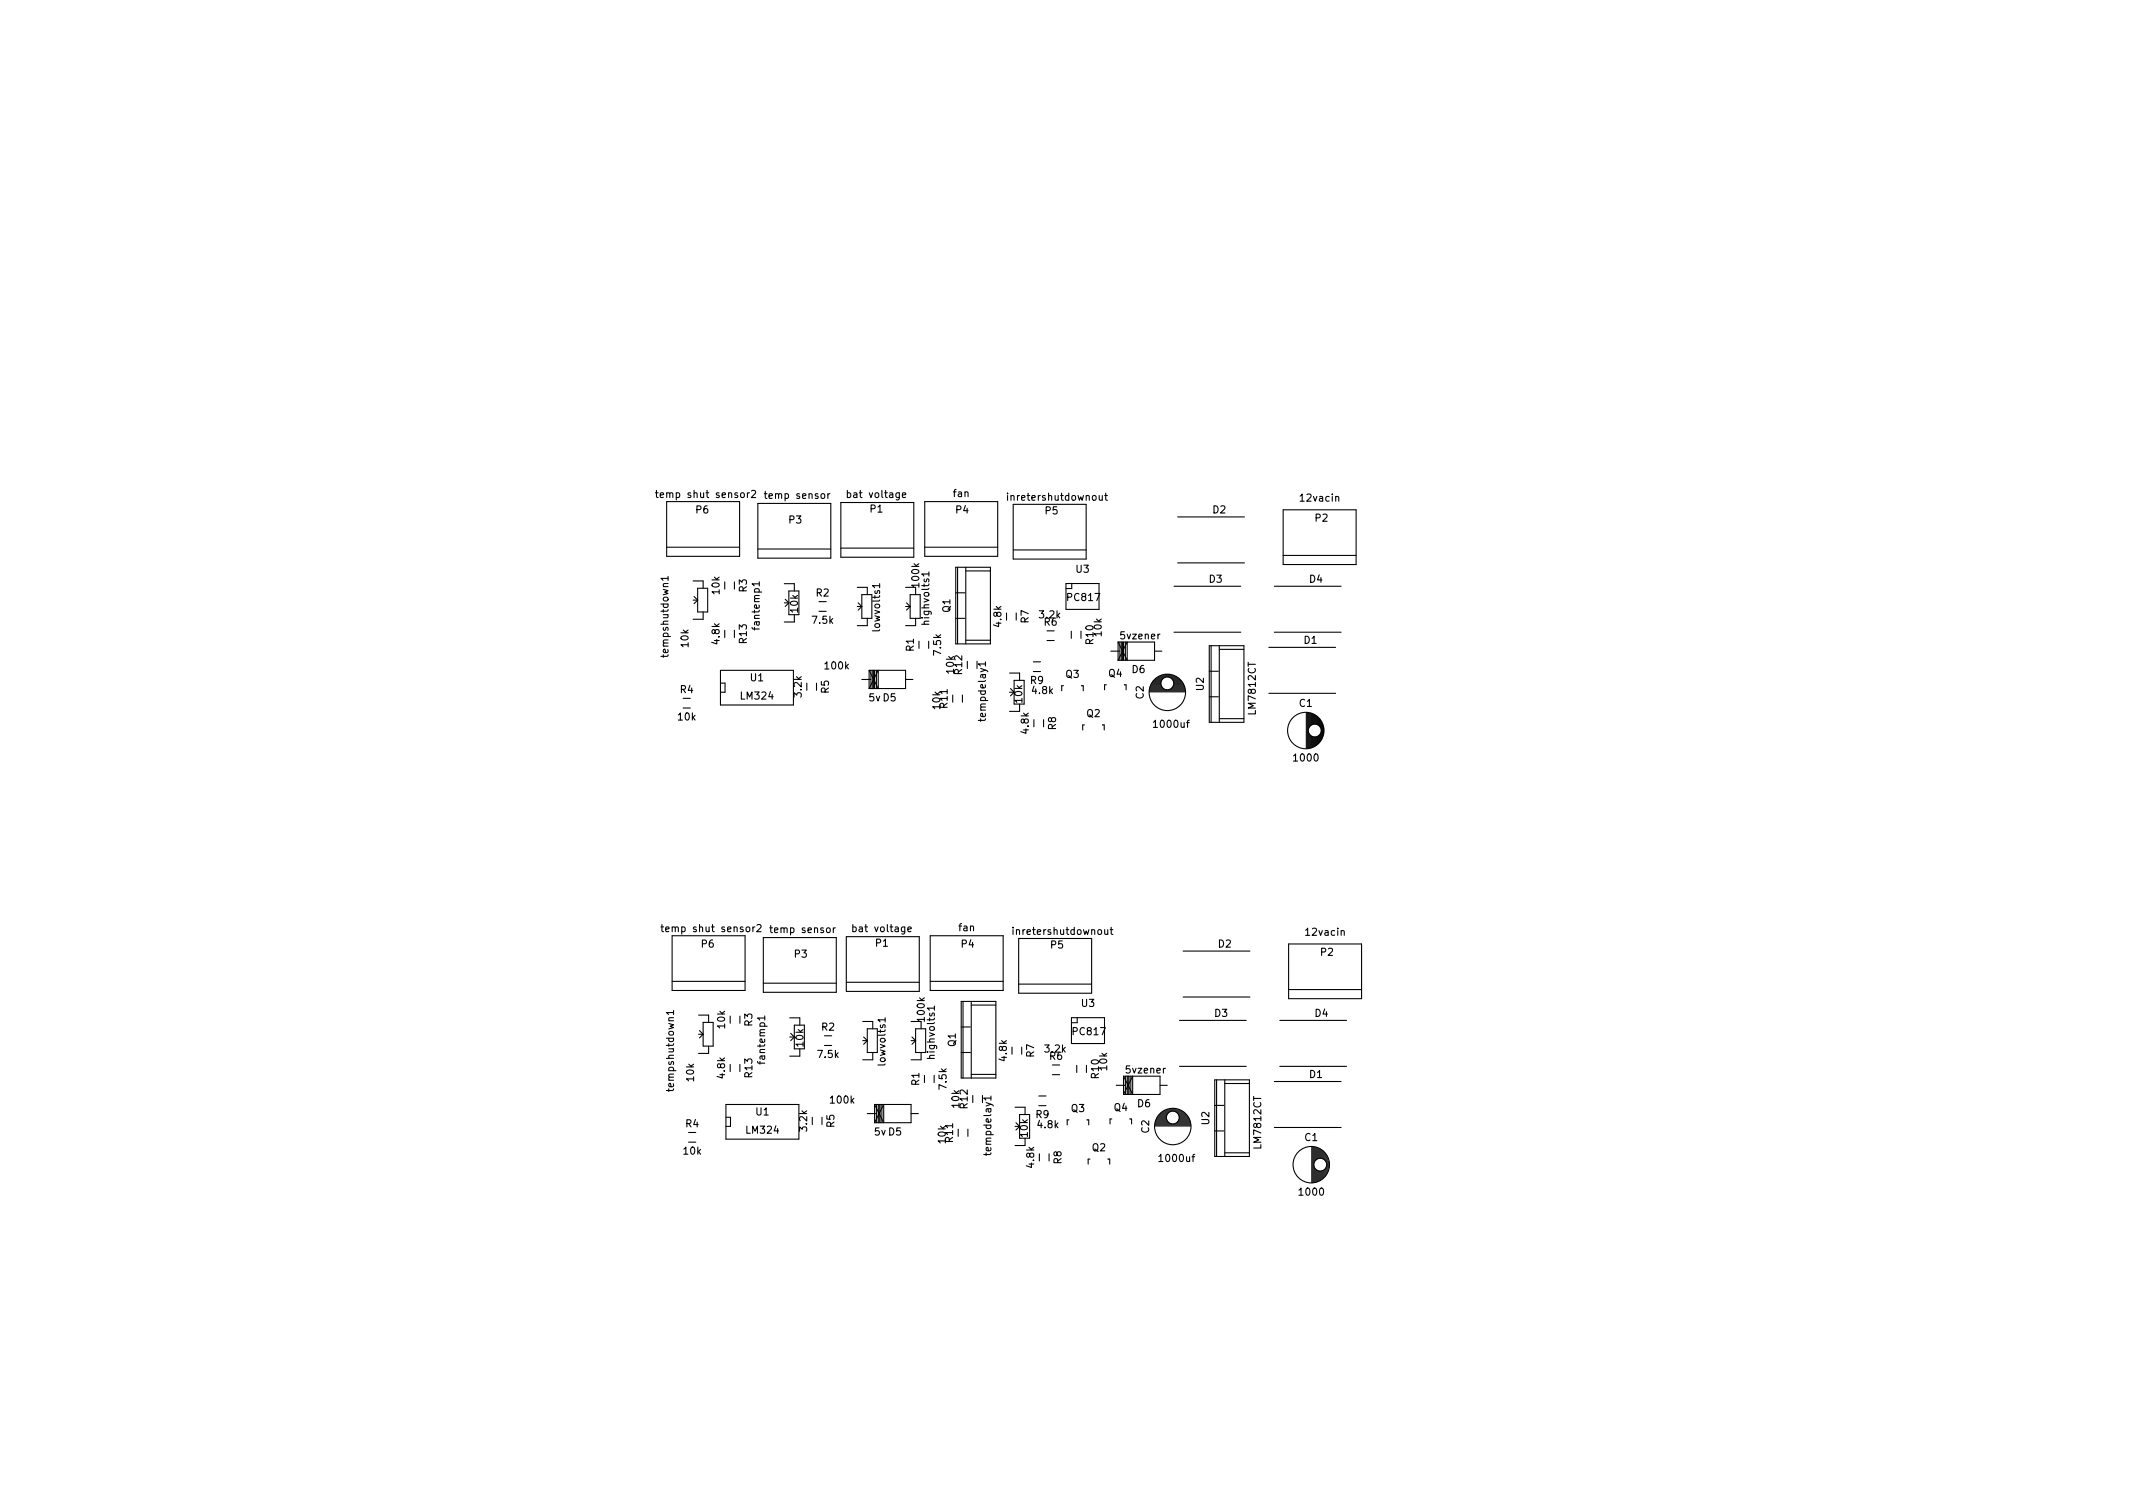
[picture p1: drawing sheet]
<svg xmlns="http://www.w3.org/2000/svg" width="297mm" height="210mm" viewBox="0 0 297 210" stroke-linecap="round" stroke-linejoin="round" font-family="sans-serif">
<defs><g id="words">
<g font-size="1.4">
<text x="92.1" y="69.3">temp shut sensor2</text>
<text x="96.9" y="71.5">P6</text>
<text x="106.9" y="69.5">temp sensor</text>
<text x="118.4" y="69.3">bat voltage</text>
<text x="121.2" y="71.4">P1</text>
<text x="132.8" y="69.2">fan</text>
<text x="133.1" y="71.5">P4</text>
<text x="140.7" y="69.7">inretershutdownout</text>
<text x="145.6" y="71.6">P5</text>
<text x="168.9" y="71.5">D2</text>
<text x="181.2" y="69.8">12vacin</text>
<text x="109.9" y="72.9">P3</text>
<text x="183.2" y="72.6">P2</text>
<text x="100.2" y="82.7" transform="rotate(-90 100.2 82.7)">10k</text>
<text x="104" y="82.4" transform="rotate(-90 104 82.4)">R3</text>
<text x="113.7" y="83">R2</text>
<text x="128" y="81.7" transform="rotate(-90 128 81.7)">100k</text>
<text x="148.7" y="83.7">PC817</text>
<text x="149.9" y="79.7">U3</text>
<text x="168.4" y="81.1">D3</text>
<text x="182.4" y="81.1">D4</text>
<text x="100.2" y="89.6" transform="rotate(-90 100.2 89.6)">4.8k</text>
<text x="104" y="89.5" transform="rotate(-90 104 89.5)">R13</text>
<text x="105.8" y="87.4" transform="rotate(-90 105.8 87.4)">fantemp1</text>
<text x="111.1" y="85.2" transform="rotate(-90 111.1 85.2)">10k</text>
<text x="113.2" y="86.8">7.5k</text>
<text x="122.5" y="87.7" transform="rotate(-90 122.5 87.7)">lowvolts1</text>
<text x="129.4" y="86.8" transform="rotate(-90 129.4 86.8)">highvolts1</text>
<text x="132.3" y="85.3" transform="rotate(-90 132.3 85.3)">Q1</text>
<text x="139.4" y="87.2" transform="rotate(-90 139.4 87.2)">4.8k</text>
<text x="143.2" y="86.7" transform="rotate(-90 143.2 86.7)">R7</text>
<text x="144.8" y="86.1">3.2k</text>
<text x="145.4" y="87.1">R6</text>
<text x="152.3" y="89.7" transform="rotate(-90 152.3 89.7)">R10</text>
<text x="153.4" y="88.5" transform="rotate(-90 153.4 88.5)">10k</text>
<text x="156.2" y="89">5vzener</text>
<text x="181.6" y="89.6">D1</text>
<text x="93.1" y="91.2" transform="rotate(-90 93.1 91.2)">tempshutdown1</text>
<text x="95.9" y="90.1" transform="rotate(-90 95.9 90.1)">10k</text>
<text x="104.5" y="94.9">U1</text>
<text x="115" y="93.2">100k</text>
<text x="127.3" y="90.7" transform="rotate(-90 127.3 90.7)">R1</text>
<text x="131.1" y="91.1" transform="rotate(-90 131.1 91.1)">7.5k</text>
<text x="132.8" y="93.7" transform="rotate(-90 132.8 93.7)">10k</text>
<text x="134" y="93.9" transform="rotate(-90 134 93.9)">R12</text>
<text x="143.5" y="95.2">R9</text>
<text x="148.4" y="94.4">Q3</text>
<text x="154.4" y="94.3">Q4</text>
<text x="157.7" y="93.7">D6</text>
<text x="94.5" y="100.3">10k</text>
<text x="94.7" y="96.5">R4</text>
<text x="103.2" y="97.4">LM324</text>
<text x="111.6" y="97" transform="rotate(-90 111.6 97)">3.2k</text>
<text x="115.4" y="96.5" transform="rotate(-90 115.4 96.5)">R5</text>
<text x="121" y="97.6">5v D5</text>
<text x="130.9" y="98.7" transform="rotate(-90 130.9 98.7)">10k</text>
<text x="131.9" y="98.6" transform="rotate(-90 131.9 98.6)">R11</text>
<text x="137.3" y="100.1" transform="rotate(-90 137.3 100.1)">tempdelay1</text>
<text x="142.4" y="97.8" transform="rotate(-90 142.4 97.8)">10k</text>
<text x="143.8" y="96.6">4.8k</text>
<text x="147.1" y="101.6" transform="rotate(-90 147.1 101.6)">R8</text>
<text x="151.3" y="99.8">Q2</text>
<text x="159.3" y="97.3" transform="rotate(-90 159.3 97.3)">C2</text>
<text x="160.9" y="101.3">1000uf</text>
<text x="167.6" y="96.1" transform="rotate(-90 167.6 96.1)">U2</text>
<text x="174.9" y="99.4" transform="rotate(-90 174.9 99.4)">LM7812CT</text>
<text x="181" y="98.4">C1</text>
<text x="143.3" y="102.1" transform="rotate(-90 143.3 102.1)">4.8k</text>
<text x="180.3" y="106">1000</text>
<text x="92.9" y="129.8">temp shut sensor2</text>
<text x="97.7" y="131.9">P6</text>
<text x="107.6" y="129.9">temp sensor</text>
<text x="119.1" y="129.8">bat voltage</text>
<text x="122" y="131.8">P1</text>
<text x="133.6" y="129.7">fan</text>
<text x="133.9" y="131.9">P4</text>
<text x="141.4" y="130.2">inretershutdownout</text>
<text x="169.7" y="131.9">D2</text>
<text x="182" y="130.3">12vacin</text>
<text x="110.7" y="133.3">P3</text>
<text x="146.3" y="132.1">P5</text>
<text x="183.9" y="133.1">P2</text>
<text x="101" y="143.1" transform="rotate(-90 101 143.1)">10k</text>
<text x="104.8" y="142.9" transform="rotate(-90 104.8 142.9)">R3</text>
<text x="114.4" y="143.5">R2</text>
<text x="128.8" y="142.1" transform="rotate(-90 128.8 142.1)">100k</text>
<text x="150.6" y="140.2">U3</text>
<text x="169.2" y="141.6">D3</text>
<text x="183.1" y="141.6">D4</text>
<text x="104.8" y="150" transform="rotate(-90 104.8 150)">R13</text>
<text x="106.5" y="147.9" transform="rotate(-90 106.5 147.9)">fantemp1</text>
<text x="111.9" y="145.7" transform="rotate(-90 111.9 145.7)">10k</text>
<text x="114" y="147.3">7.5k</text>
<text x="123.3" y="148.2" transform="rotate(-90 123.3 148.2)">lowvolts1</text>
<text x="130.2" y="147.2" transform="rotate(-90 130.2 147.2)">highvolts1</text>
<text x="133.1" y="145.7" transform="rotate(-90 133.1 145.7)">Q1</text>
<text x="140.2" y="147.7" transform="rotate(-90 140.2 147.7)">4.8k</text>
<text x="144" y="147.2" transform="rotate(-90 144 147.2)">R7</text>
<text x="145.6" y="146.5">3.2k</text>
<text x="146.2" y="147.6">R6</text>
<text x="149.5" y="144.1">PC817</text>
<text x="154.2" y="149" transform="rotate(-90 154.2 149)">10k</text>
<text x="156.9" y="149.5">5vzener</text>
<text x="93.8" y="151.6" transform="rotate(-90 93.8 151.6)">tempshutdown1</text>
<text x="96.6" y="150.5" transform="rotate(-90 96.6 150.5)">10k</text>
<text x="101" y="150.1" transform="rotate(-90 101 150.1)">4.8k</text>
<text x="105.3" y="155.3">U1</text>
<text x="115.7" y="153.7">100k</text>
<text x="128" y="151.1" transform="rotate(-90 128 151.1)">R1</text>
<text x="131.8" y="151.6" transform="rotate(-90 131.8 151.6)">7.5k</text>
<text x="133.6" y="154.2" transform="rotate(-90 133.6 154.2)">10k</text>
<text x="134.7" y="154.3" transform="rotate(-90 134.7 154.3)">R12</text>
<text x="144.3" y="155.7">R9</text>
<text x="149.2" y="154.8">Q3</text>
<text x="153" y="150.1" transform="rotate(-90 153 150.1)">R10</text>
<text x="155.2" y="154.7">Q4</text>
<text x="158.4" y="154.2">D6</text>
<text x="182.4" y="150.1">D1</text>
<text x="95.2" y="160.8">10k</text>
<text x="95.5" y="157">R4</text>
<text x="104" y="157.8">LM324</text>
<text x="112.4" y="157.4" transform="rotate(-90 112.4 157.4)">3.2k</text>
<text x="116.2" y="157" transform="rotate(-90 116.2 157)">R5</text>
<text x="121.8" y="158.1">5v D5</text>
<text x="131.7" y="159.1" transform="rotate(-90 131.7 159.1)">10k</text>
<text x="132.7" y="159" transform="rotate(-90 132.7 159)">R11</text>
<text x="138" y="160.5" transform="rotate(-90 138 160.5)">tempdelay1</text>
<text x="143.1" y="158.3" transform="rotate(-90 143.1 158.3)">10k</text>
<text x="144.6" y="157.1">4.8k</text>
<text x="152.1" y="160.3">Q2</text>
<text x="160" y="157.7" transform="rotate(-90 160 157.7)">C2</text>
<text x="161.6" y="161.8">1000uf</text>
<text x="168.4" y="156.6" transform="rotate(-90 168.4 156.6)">U2</text>
<text x="175.6" y="159.8" transform="rotate(-90 175.6 159.8)">LM7812CT</text>
<text x="181.7" y="158.9">C1</text>
<text x="144" y="162.5" transform="rotate(-90 144 162.5)">4.8k</text>
<text x="147.8" y="162" transform="rotate(-90 147.8 162)">R8</text>
<text x="181.1" y="166.5">1000</text>
</g>
</g></defs>
<g fill="none" stroke="#000" stroke-width=".15">
<path d="M91.3 68.6h.4M91.4 68.3v.8l.3 .2M92.8 76.2h10.2M92.8 69.8h10.2v7.7h-10.2zM104.7 68.4l.3-.1 .2 .3-.6 .7h.6M105.5 76.4h10.2M105.5 70.1h10.2v7.6h-10.2zM117.1 76.3h10.2M117.1 70h10.2v7.6h-10.2zM128.8 76.2h10.1M128.8 69.8h10.1v7.7h-10.1zM133.1 79h4.8v10.7h-4.8z"/>
<path d="M133.3 79v10.7M134.5 79.5h3.4M134.5 79v10.7M141.1 76.6h10.2M141.1 70.2h10.2v7.6h-10.2zM153.8 69h.4M154 68.7v.8l.2 .2M164 78.4h9.3M164 72h9.3M178.7 77.3h10.1M178.7 71h10.1v7.6h-10.1zM93 80.3v.5"/>
<path d="M95.1 98.6h1M95.1 97.2h1M96.5 80.9h1.4v1M96.5 83.6h.7M96.6 83.1l.6 .5M97.2 83.6l-.6 .5M97.2 81.9h1.4v3.3h-1.4zM97.9 85.2v1h-1.4M100.3 93.3h10.2v4.9h-10.2zM100.3 95.1h.7v1.3h-.7M100.9 81v1M100.9 87.8v1"/>
<path d="M102.3 81v1M102.3 87.8v1M109.2 81.3h1.4v1M109.2 83.9h.7M109.3 83.4l.6 .5M109.9 85.6v-3.3h1.4v3.3M109.9 83.9l-.6 .5M110.6 85.6v1h-1.4M112.4 95.1v1M113.7 95.1v1M114.1 85.1h1M114.1 83.8h1"/>
<path d="M119.4 81.8h1.4v1M119.4 84.4h.6M119.5 83.9l.5 .5M120 94.6h1.3M120 82.8h1.4v3.3h-1.4zM120 84.4l-.5 .6M120.8 86.1v1h-1.4M121 93.3l1.3 2.6v-2.6l-1.3 2.6M121 93.3v2.6M121 93.3h5.1v2.6h-5.1M121.3 93.3v2.6M121.5 93.3v2.6"/>
<path d="M121.7 93.3v2.6M121.8 93.3v2.6M122 93.3v2.6M126.1 81.8h1.4v1M126.1 94.6h1M126.1 84.4h.6M126.2 83.9l.5 .5M126.7 82.8h1.4v3.3h-1.4zM126.7 84.4l-.5 .6M127.5 86.1v1h-1.4M128 89.3v1M129.3 89.3v1"/>
<path d="M132.7 96.8v1M133.1 82.5h1.3M133.1 86.1h1.3M134 96.8v1M134.5 89.1h3.4M134.7 92.1v1M136.1 92.1v1M137.2 92.2v.5M140.2 85.3v1M140.6 93.7h1.4v1M140.6 96.4h.6M140.7 95.9l.5 .5"/>
<path d="M141.2 96.4l-.5 .5M141.2 98v-3.3h1.4v3.3M141.5 85.3v1M142 98v1.1h-1.4M143.9 92.2h1M143.9 93.5h1M145.8 89.2h1M145.8 87.8h1M148.1 95.5h-.2v.7M148.4 81.3h4.7v3.6h-4.7zM149.2 87.9v1M149.2 81.3v.7h-.8"/>
<path d="M150.5 87.9v1M150.6 95.5h.3v.7M154.1 95.4h-.3v.7M154.7 90.7h1.3M155.7 89.4l1.3 2.5v-2.5l-1.3 2.5M155.7 89.4v2.5M155.7 89.4h5.1v2.5h-5.1M156 89.4v2.5M156.2 89.4v2.5M156.3 89.4v2.5M156.5 89.4v2.5M156.6 95.4h.2v.7"/>
<path d="M156.7 89.4v2.5M160.1 96.3h5M160.1 96.2h5M160.1 96.1h2.4M160.1 95.9h2M160.1 95.8h1.8M160.2 95.6h1.6M160.2 95.5h1.5M160.3 95.4h1.4M160.4 95.2h1.3M160.4 95.1h1.3M160.5 94.9h1.2"/>
<path d="M160.7 94.8h1M160.8 94.7h1M160.8 90.7h1M160.9 94.5h1M161.1 94.4h1M161.3 94.2h2.5M161.6 94.1h1.9M162.1 94h.9M162.7 96.1h2.3M163 94.4h1M163 95.9h2M163.2 94.5h1"/>
<path d="M163.2 95.8h1.8M163.3 94.7h1M163.3 95.6h1.6M163.4 94.8h1.1M163.4 95.5h1.5M163.4 94.9h1.2M163.4 95.4h1.4M163.5 95.1h1.2M163.5 95.2h1.3M163.5 88h9.3M163.5 81.6h9.3M168.4 93.5h1.3"/>
<path d="M168.4 97h1.3M168.4 89.9h4.8v10.7h-4.8zM168.7 89.9v10.7M169.8 90.4h3.4M169.8 89.9v10.7M176.7 96.5h9.3M176.7 90.1h9.3M177.5 88h9.3M177.5 81.6h9.3M181.9 99.2v5M182.1 99.2v5M182.2 99.2v2.4"/>
<path d="M182.3 99.3v1.9M182.5 99.3v1.8M182.6 99.3v1.7M182.8 99.4v1.5M182.9 99.5v1.3M183 99.5v1.3M183.2 99.6v1.2M183.3 99.7v1.2M183.5 99.8v1.1M183.6 99.9v1.1M144 100.2v1M145.3 100.2v1"/>
<path d="M151 100.9h-.2v.7M153.5 100.9h.3v.7M169.8 100.1h3.4M182.2 101.8v2.4M182.3 102.2v2M182.5 102.4v1.7M182.6 102.5v1.6M182.8 102.6v1.4M182.9 102.6v1.4M183 102.6v1.3M183.2 102.6v1.2M183.3 102.6v1.1"/>
<path d="M183.5 102.5v1.1M183.6 102.5v1M183.7 100.1v1M183.7 102.3v1.1M183.9 100.3v1M183.9 102.2v1M184 100.5v2.5M184.2 100.8v1.9M184.3 101.2v1M92 129.1h.4M92.2 128.7v.9l.2 .1M93.6 136.6h10.2"/>
<path d="M93.6 130.3h10.2v7.6h-10.2zM105.4 128.8l.4-.1 .2 .3-.6 .7h.6M106.3 136.9h10.2M106.3 130.6h10.2v7.6h-10.2zM117.9 136.8h10.1M117.9 130.4h10.1v7.6h-10.1zM129.5 136.6h10.2M129.5 130.3h10.2v7.6h-10.2zM133.9 139.4h4.8v10.7h-4.8zM134.1 139.4v10.7M135.3 139.9h3.4M135.3 139.4v10.7"/>
<path d="M141.9 137h10.1M141.9 130.7h10.1v7.6h-10.1zM154.6 129.4h.4M154.7 129.1v.9l.3 .1M164.8 138.8h9.3M164.8 132.4h9.3M179.5 137.8h10.1M179.5 131.4h10.1v7.7h-10.1zM93.8 140.7v.6M95.9 159h1M95.9 157.7h1M97.3 141.3h1.4v1.1"/>
<path d="M97.3 144h.6M97.4 143.5l.5 .5M97.9 144l-.5 .5M97.9 142.4h1.4v3.3h-1.4zM98.7 145.7v1h-1.4M101.1 155.6h.6v1.2h-.6M101.1 153.8h10.2v4.8h-10.2zM101.7 141.5v1M101.7 148.2v1M103 141.5v1M103 148.2v1M110 141.7h1.4v1"/>
<path d="M110 144.4h.6M110.1 143.9l.5 .5M110.6 144.4l-.5 .5M110.6 146v-3.3h1.4v3.3M111.4 146v1.1h-1.4M113.1 155.6v1M114.5 155.6v1M114.8 145.6h1M114.8 144.2h1M120.1 142.2h1.4v1.1M120.1 144.9h.7M120.3 144.4l.5 .5"/>
<path d="M120.8 144.9l-.5 .5M120.8 143.3h1.4v3.3h-1.4zM120.8 155.1h1.2M121.5 146.6v1h-1.4M121.8 153.8h5.1v2.5h-5.1M121.8 153.8l1.3 2.5v-2.5l-1.3 2.5M121.8 153.8v2.5M122 153.8v2.5M122.3 153.8v2.5M122.4 153.8v2.5M122.6 153.8v2.5M122.8 153.8v2.5"/>
<path d="M126.9 142.2h1.4v1.1M126.9 144.9h.6M126.9 155.1h1M127 144.4l.5 .5M127.5 143.3h1.4v3.3h-1.4zM127.5 144.9l-.5 .5M128.3 146.6v1h-1.4M128.7 149.7v1M130.1 149.7v1M133.4 157.2v1M133.9 146.6h1.2M133.9 143h1.2"/>
<path d="M134.8 157.2v1M135.3 149.6h3.4M135.5 152.5v1M136.8 152.5v1M138 152.6v.6M140.9 145.8v1M141.4 154.2h1.3v1M141.4 156.8h.6M141.5 156.3l.5 .5M142 156.8l-.5 .5M142 158.5v-3.3h1.4v3.3M142.3 145.8v1"/>
<path d="M142.7 158.5v1h-1.3M144.7 152.6h1M144.7 154h1M146.6 149.6h1M146.6 148.3h1M148.9 155.9h-.3v.7M149.2 141.7h4.6v3.6h-4.6zM149.9 148.3v1M150 141.7v.7h-.8M151.3 148.3v1M151.4 155.9h.2v.7M154.8 155.8h-.2v.7"/>
<path d="M155.4 151.1h1.3M156.5 149.9l1.2 2.5v-2.5l-1.2 2.5M156.5 149.9v2.5M156.5 149.9h5v2.5h-5M156.7 149.9v2.5M157 149.9v2.5M157.1 149.9v2.5M157.2 149.9v2.5M157.3 155.8h.3v.7M157.5 149.9v2.5M160.8 156.8h5M160.8 156.6h5"/>
<path d="M160.8 156.5h2.4M160.9 156.4h1.9M160.9 156.2h1.8M160.9 156.1h1.7M161 155.9h1.5M161.1 155.8h1.3M161.1 155.7h1.3M161.2 155.5h1.2M161.3 155.4h1.2M161.4 155.2h1.1M161.5 155.1h1.1M161.5 151.1h1.1"/>
<path d="M161.7 155h1M161.9 154.8h1M162.1 154.7h2.5M162.4 154.5h1.9M162.9 154.4h.9M163.4 156.5h2.4M163.8 154.8h1M163.8 156.4h2M163.9 155h1.1M164 156.2h1.7M164.1 155.1h1M164.1 156.1h1.6"/>
<path d="M164.1 155.2h1.1M164.2 155.9h1.4M164.2 155.4h1.1M164.2 155.8h1.4M164.2 155.5h1.2M164.2 155.7h1.3M164.3 148.5h9.3M164.3 142.1h9.3M169.2 153.9h1.2M169.2 157.5h1.2M169.2 150.4h4.8v10.6h-4.8zM169.4 150.4v10.6"/>
<path d="M170.6 150.9h3.4M170.6 150.4v10.6M177.5 157h9.3M177.5 150.6h9.3M178.2 148.5h9.3M178.2 142.1h9.3M182.7 159.7v5M182.8 159.7v5M183 159.7v2.4M183.1 159.7v2M183.2 159.8v1.7M183.4 159.8v1.6"/>
<path d="M183.5 159.8v1.5M183.7 159.9v1.4M183.8 160v1.3M144.7 160.7v1M146.1 160.7v1M151.8 161.4h-.3v.7M154.3 161.4h.2v.7M170.6 160.5h3.4M183 162.3v2.3M183.1 162.7v1.9M183.2 162.8v1.8M183.4 162.9v1.7"/>
<path d="M183.5 163v1.5M183.7 163.1v1.3M183.8 163.1v1.3M183.9 160.1v1.2M183.9 163.1v1.2M184.1 160.2v1.1M184.1 163v1.2M184.2 160.3v1.1M184.2 163v1.1M184.4 160.4v1M184.4 162.9v1.1M184.5 160.5v1"/>
<path d="M184.5 162.8v1M184.6 160.7v1M184.6 162.6v1M184.8 160.9v2.5M184.9 161.2v1.9M185.1 161.7v.9"/>
<circle cx="162.6" cy="96.4" r="2.54"/>
<circle cx="162.6" cy="95.2" r=".9"/>
<circle cx="181.8" cy="101.7" r="2.54"/>
<circle cx="183.1" cy="101.7" r=".9"/>
<circle cx="163.3" cy="156.9" r="2.54"/>
<circle cx="163.3" cy="155.6" r=".9"/>
<circle cx="182.6" cy="162.2" r="2.54"/>
<circle cx="183.9" cy="162.2" r=".9"/>
</g>
<use href="#words"/>
</svg>
